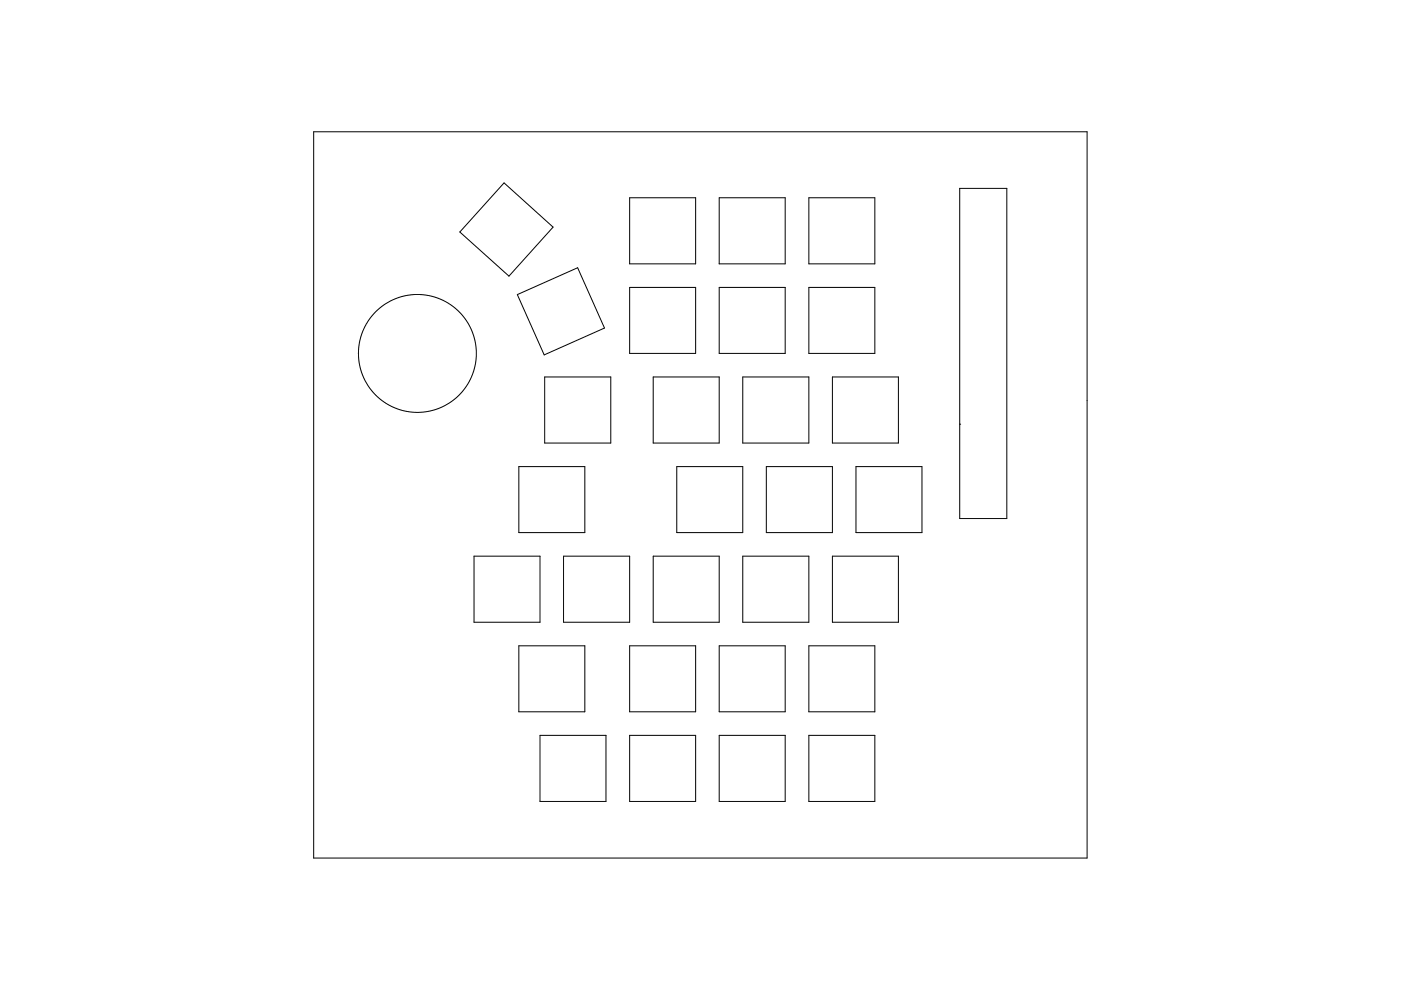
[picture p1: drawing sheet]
<svg xmlns="http://www.w3.org/2000/svg" width="297mm" height="210mm" viewBox="0 0 297 210" stroke-linecap="round" stroke-linejoin="round" font-family="sans-serif">
<g fill="none" stroke="#000" stroke-width=".21">
<path d="M66.5 27.9h164v154h-164zM106.9 38.8l10.4 9.4-9.4 10.3-10.4-9.3zM203.5 39.9h10v70h-10zM133.5 41.9h14v14h-14zM152.5 41.9h14v14h-14zM171.5 41.9h14v14h-14zM109.7 62.5l12.8-5.7 5.7 12.8-12.8 5.6zM115.5 79.9h14v14h-14zM133.5 60.9h14v14h-14zM138.5 79.9h14v14h-14zM152.5 60.9h14v14h-14zM157.5 79.9h14v14h-14z"/>
<path d="M171.5 60.9h14v14h-14zM176.5 79.9h14v14h-14zM110 98.9h14v14h-14zM143.5 98.9h14v14h-14zM162.5 98.9h14v14h-14zM181.5 98.9h14v14h-14zM203.5 89.9h.1M100.5 117.9h14v14h-14zM119.5 117.9h14v14h-14zM138.5 117.9h14v14h-14zM157.5 117.9h14v14h-14zM176.5 117.9h14v14h-14z"/>
<path d="M110 136.9h14v14h-14zM133.5 136.9h14v14h-14zM152.5 136.9h14v14h-14zM171.5 136.9h14v14h-14zM114.5 155.9h14v14h-14zM133.5 155.9h14v14h-14zM152.5 155.9h14v14h-14zM171.5 155.9h14v14h-14z"/>
<circle cx="88.5" cy="74.9" r="12.5"/>
</g>
</svg>
